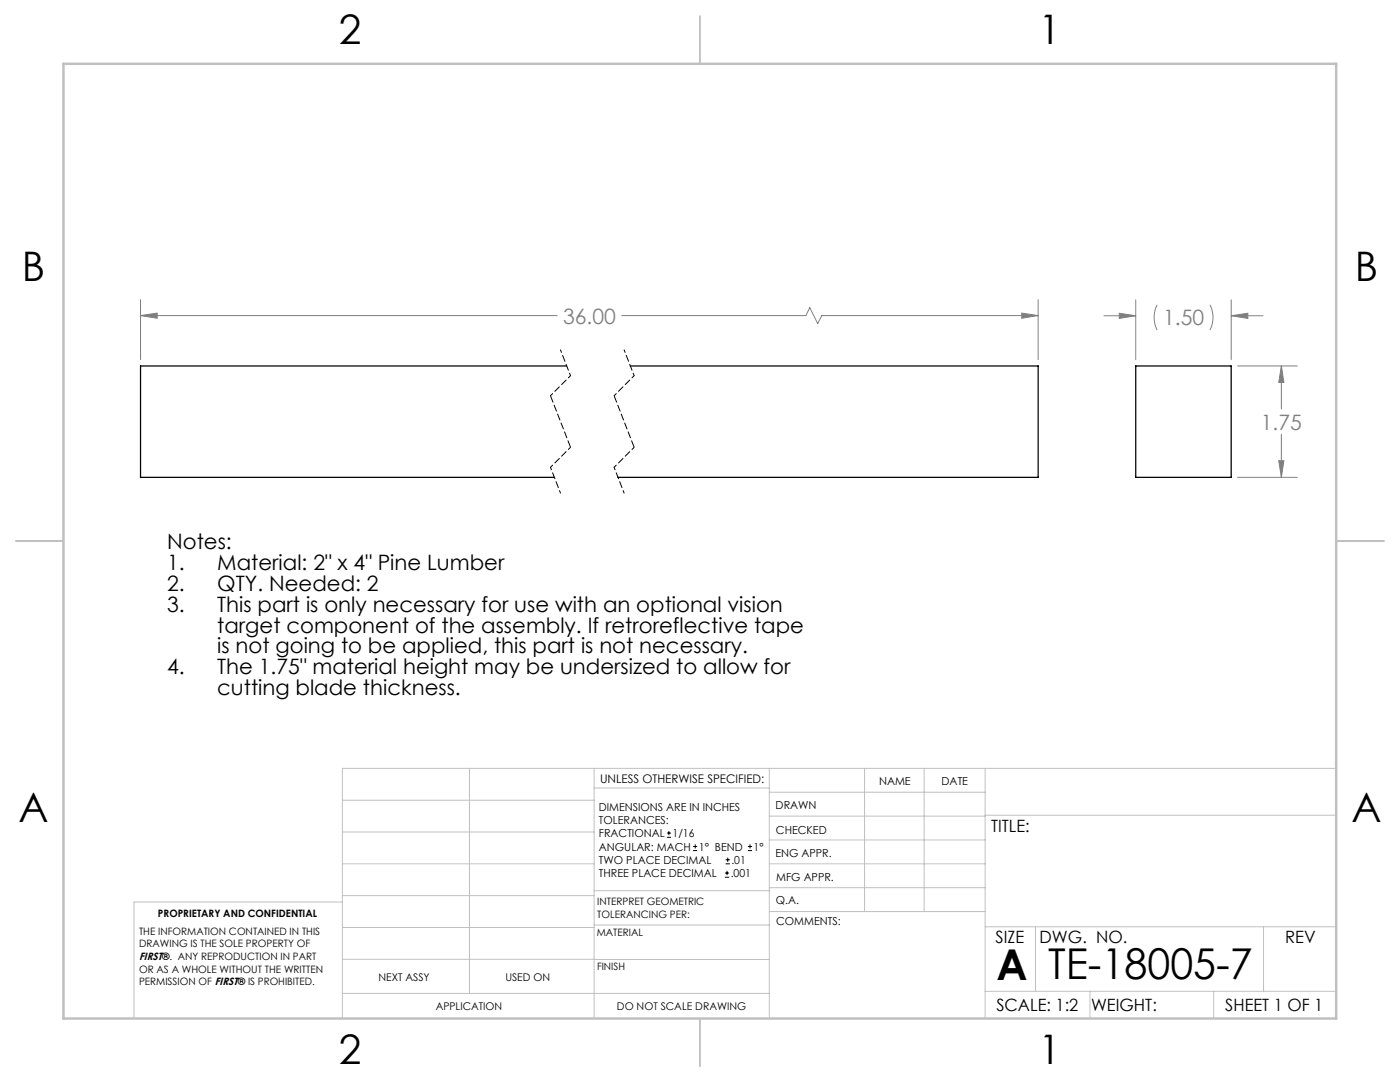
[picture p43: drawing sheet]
<svg xmlns="http://www.w3.org/2000/svg" width="279mm" height="216mm" viewBox="0 0 279 216" stroke-linecap="round" stroke-linejoin="round" font-family="sans-serif">
<defs><g id="words">
<g font-size="8.5">
<text x="198.9" y="195.5">A</text>
<text x="209.2" y="195.4">TE-18005-7</text>
</g>
<g font-size="8.1">
<text x="67.6" y="8.9">2</text>
<text x="207.3" y="8.9">1</text>
<text x="4.4" y="56.2">B</text>
<text x="270.4" y="56.2">B</text>
<text x="3.7" y="164.1">A</text>
<text x="269.7" y="164.1">A</text>
<text x="67.6" y="212.4">2</text>
<text x="207.3" y="212.4">1</text>
</g>
<g font-size="4.2" fill="#808080">
<text x="112.4" y="64.6">36.00</text>
<text x="232.1" y="64.9">1.50</text>
<text x="251.6" y="85.7">1.75</text>
</g>
<g font-size="4.2">
<text x="33.4" y="109.5">Notes:</text>
<text x="33.4" y="113.7">1.</text>
<text x="43.4" y="113.7">Material: 2&quot; x 4&quot; Pine Lumber</text>
<text x="33.4" y="117.9">2.</text>
<text x="43.4" y="117.9">QTY. Needed: 2</text>
<text x="33.4" y="122">3.</text>
<text x="43.4" y="122">This part is only necessary for use with an optional vision</text>
<text x="43.4" y="126.2">target component of the assembly. If retroreflective tape</text>
<text x="43.4" y="130.4">is not going to be applied, this part is not necessary.</text>
<text x="33.4" y="134.6">4.</text>
<text x="43.4" y="134.6">The 1.75&quot; material height may be undersized to allow for</text>
<text x="43.4" y="138.7">cutting blade thickness.</text>
</g>
<g font-size="3.4">
<text x="197.8" y="166">TITLE:</text>
<text x="198.7" y="188.1">SIZE</text>
<text x="207.5" y="188.1">DWG. NO.</text>
<text x="256.5" y="188.2">REV</text>
<text x="198.8" y="201.7">SCALE: 1:2</text>
<text x="217.7" y="201.8">WEIGHT:</text>
<text x="244.5" y="201.7">SHEET 1 OF 1</text>
</g>
<text font-size="2.4" x="119.8" y="156.2">UNLESS OTHERWISE SPECIFIED:</text>
<g font-size="2.2">
<text x="119.5" y="161.8">DIMENSIONS ARE IN INCHES</text>
<text x="154.8" y="161.4">DRAWN</text>
<text x="175.4" y="156.6">NAME</text>
<text x="187.9" y="156.7">DATE</text>
<text x="119.5" y="164.4">TOLERANCES:</text>
<text x="119.5" y="167.1">FRACTIONAL</text>
<text x="134.2" y="167.1">1/16</text>
<text x="154.9" y="166.3">CHECKED</text>
<text x="119.5" y="172.4">TWO PLACE DECIMAL</text>
<text x="119.5" y="169.7">ANGULAR: MACH</text>
<text x="139.5" y="169.7">1° BEND</text>
<text x="146" y="172.4">.01</text>
<text x="150.4" y="169.7">1°</text>
<text x="154.8" y="171">ENG APPR.</text>
<text x="119.5" y="175">THREE PLACE DECIMAL</text>
<text x="145.8" y="175">.001</text>
<text x="154.9" y="175.7">MFG APPR.</text>
<text x="154.9" y="180.4">Q.A.</text>
<text x="154.9" y="184.6">COMMENTS:</text>
</g>
<g font-size="2.1">
<text x="27.8" y="191.6">FIRST®. ANY REPRODUCTION IN PART</text>
<text x="75.5" y="195.7">NEXT ASSY</text>
<text x="100.9" y="195.7">USED ON</text>
<text x="86.9" y="201.5">APPLICATION</text>
<text x="123.1" y="201.6">DO NOT SCALE DRAWING</text>
</g>
<g font-size="2">
<text x="31.5" y="182.9">PROPRIETARY AND CONFIDENTIAL</text>
<text x="119.2" y="180.6">INTERPRET GEOMETRIC</text>
<text x="119.2" y="183.1">TOLERANCING PER:</text>
<text x="27.8" y="186.5">THE INFORMATION CONTAINED IN THIS</text>
<text x="27.8" y="189">DRAWING IS THE SOLE PROPERTY OF</text>
<text x="119.1" y="186.7">MATERIAL</text>
<text x="27.8" y="194.1">OR AS A WHOLE WITHOUT THE WRITTEN</text>
<text x="27.8" y="196.6">PERMISSION OF FIRST® IS PROHIBITED.</text>
<text x="119.1" y="193.5">FINISH</text>
</g>
</g></defs>
<g fill="none" stroke="#c0c0c0" stroke-width=".2">
<path d="M68.3 159.7h50.3M93.7 153.3v44.9M118.6 153.3v49.9M118.6 157.2h34.9M153.5 153.3v49.9M153.5 158.1h43.1M172.5 153.3v28.6M184.4 153.3v28.6M196.6 153.3v49.9M266.7 153.3h-198.4v49.9M68.3 178.7h50.3M68.3 172.4h50.3"/>
<path d="M68.3 166h50.3M68.3 180h-41.6v23.2M118.6 177.7h35M153.5 167.6h43.1M153.5 162.8h43.1M153.5 172.4h43.1M153.5 177.1h43.1M196.6 162.7h70.1M68.3 198.2h85.2M68.3 191.4l85.2 .1M68.3 185.1h50.3M118.6 184.6h35"/>
<path d="M153.6 181.9h43M196.6 197.8h70.1M196.6 184.9h70.1M206.7 184.9v12.9M217.5 197.8v5.4M242.2 197.8v5.4M252.2 184.9v12.9"/>
</g>
<path d="M139.7 3.2v9.5M3.1 107.9h9.6M266.7 107.9h9.5M139.7 203.2v9.6" fill="none" stroke="#c0c0c0" stroke-width=".25"/>
<path d="M12.7 12.7h254v190.5h-254z" fill="none" stroke="#c0c0c0" stroke-width=".5"/>
<g fill="none" stroke="#808080" stroke-width=".2">
<path d="M28 59.8v12M207.2 59.8v12M226.7 59.8v12M245.7 59.8v12M28 63l3.4-.5v1zM28 63h83.2M124.1 63h36.7l.8-1.6 1.6 3.2 .8-1.6h43.2M203.9 62.5l3.3 .5-3.3 .5zM220.3 63h6.4M223.4 62.5l3.3 .5-3.3 .5zM230.9 60.8a5.6 5.6 0 0 0 0 5.1M241.5 60.8a5.6 5.6 0 0 1 0 5.1"/>
<path d="M245.7 63l3.3-.5v1zM245.7 63h6.4M247 73h11.9M255.7 73l.5 3.3h-1zM255.7 73v8.6M247 95.2h11.9M255.2 91.9h1l-.5 3.3zM255.7 86.6v8.6"/>
</g>
<path d="M111.9 69.8l2 5.2M113.9 75l-4 4M124.6 69.8l2 5.2M126.6 75l-4 4M109.9 93.2l2 5.2M113.9 89.2l-4 4M122.6 93.2l2 5.2M126.6 89.2l-4 4" fill="none" stroke="#000" stroke-width=".2" stroke-dasharray="1.3 .6" stroke-dashoffset=".7"/>
<path d="M109.9 79l4 10.2M122.6 79l4 10.2" fill="none" stroke="#000" stroke-width=".2" stroke-dasharray="1.3 .6" stroke-dashoffset="-.1"/>
<path d="M245.7 63l3.3-.5v1zM223.4 62.5l3.3 .5-3.3 .5zM255.2 91.9h1l-.5 3.4zM255.7 73l.5 3.3h-1zM203.9 62.5l3.3 .5-3.3 .5zM28 63l3.4-.5v1z" fill="#808080"/>
<path d="M113.1 73h-85.1v22.2h82.6M125.8 73h81.4v22.2h-83.9M226.7 73h19v22.2h-19z" fill="none" stroke="#000" stroke-width=".25"/>
<g fill="none" stroke="#000" stroke-width=".2">
<path d="M133.1 167.1h.8M133.1 166.2h.8M133.5 165.8v.9M138.3 169.7h.8M138.3 168.9h.8M138.7 168.5v.8M144.7 175h.8M144.7 174.2h.8M144.8 172.4h.9M144.8 171.6h.9M145.1 173.8v.8M145.2 171.1v.9"/>
<path d="M149.3 169.7h.8M149.3 168.9h.8M149.7 168.5v.8"/>
</g>
<use href="#words"/>
</svg>
